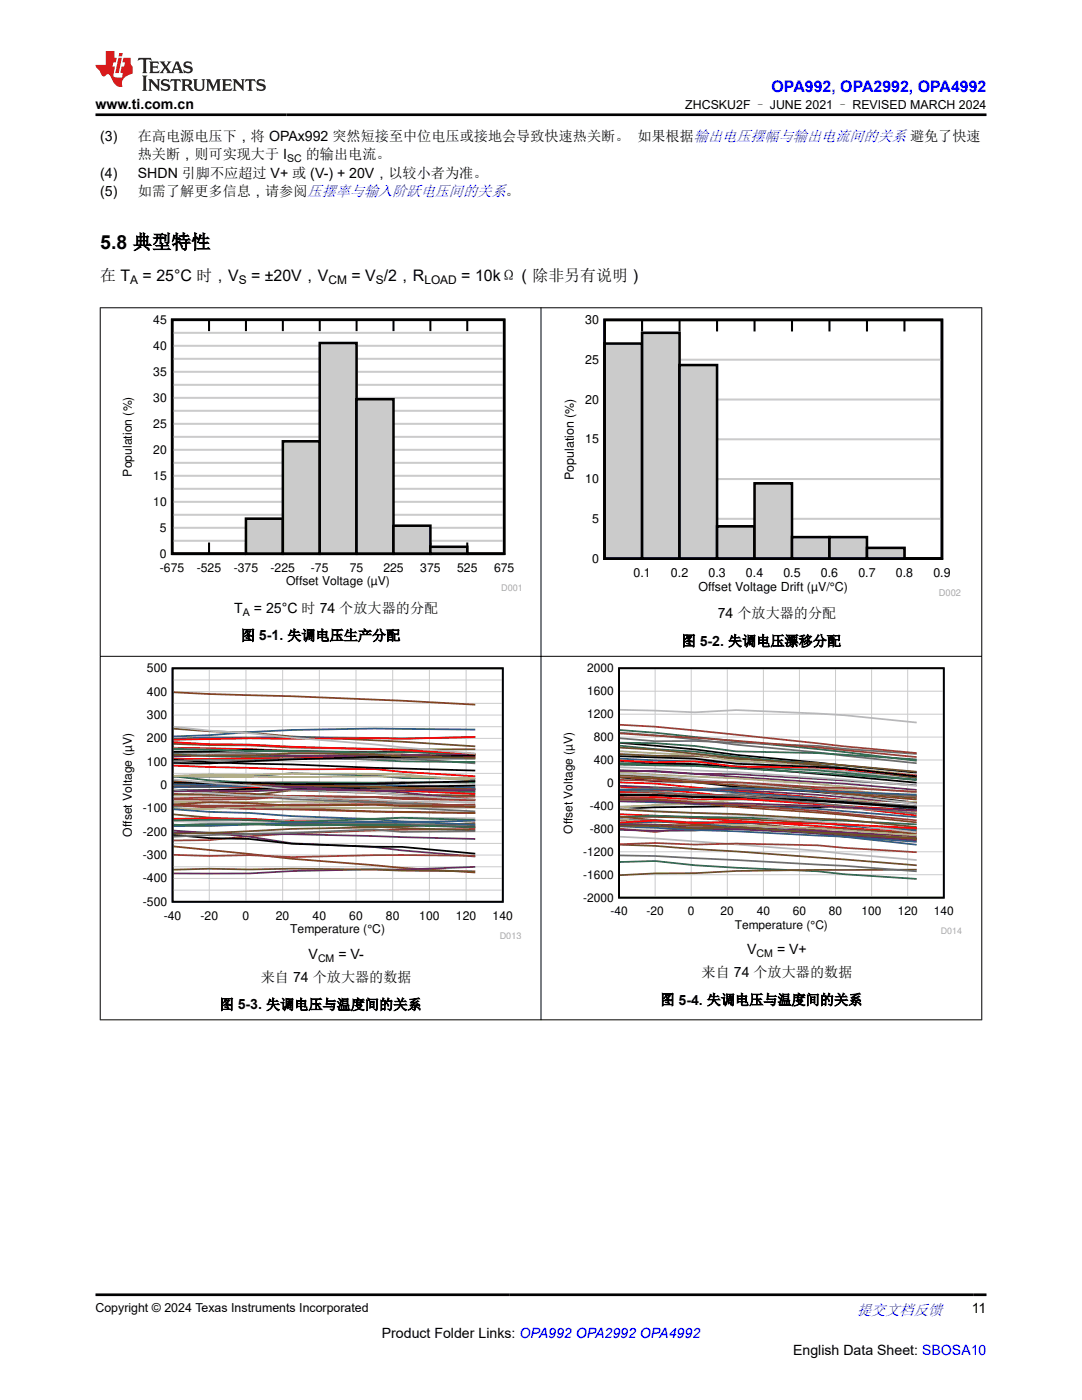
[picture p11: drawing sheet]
<svg xmlns="http://www.w3.org/2000/svg" width="216mm" height="279mm" viewBox="0 0 216 279" stroke-linecap="round" stroke-linejoin="round" font-family="sans-serif">
<defs><g id="words">
<text font-size="3.9" x="20" y="49.6">5.8 典型特性</text>
<text font-size="3.2" fill="#00f" x="154" y="18.3">OPA992, OPA2992, OPA4992</text>
<g font-size="3.2">
<text x="20" y="56.1">在 T</text>
<text x="28.5" y="56.1">= 25°C 时，V</text>
<text x="50.1" y="56.1">= ±20V，V</text>
<text x="70.1" y="56.1">= V /2，R</text>
<text x="92" y="56.1">= 10kΩ（除非另有说明）</text>
</g>
<text font-size="3" fill="#00f" x="171" y="262.4">提交文档反馈</text>
<g font-size="2.8">
<text x="19" y="21.7">www.ti.com.cn</text>
<text x="20" y="28.1">(3)</text>
<text x="27.5" y="28.1">在高电源电压下，将 OPAx992 突然短接至中位电压或接地会导致快速热关断。 如果根据输出电压摆幅与输出电流间的关系 避免了快速</text>
<text x="20" y="35.4">(4)</text>
<text x="27.5" y="31.8">热关断，则可实现大于 I</text>
<text x="27.5" y="35.4">SHDN 引脚不应超过 V+ 或 (V-) + 20V，以较小者为准。</text>
<text x="61" y="31.8">的输出电流。</text>
<text x="20" y="39.1">(5)</text>
<text x="27.5" y="39.1">如需了解更多信息，请参阅压摆率与输入阶跃电压间的关系。</text>
<text x="46.7" y="122.3">T</text>
<text x="50.7" y="122.3">= 25°C 时 74 个放大器的分配</text>
<text x="143.2" y="123.4">74 个放大器的分配</text>
<text x="48.1" y="127.8">图 5-1. 失调电压生产分配</text>
<text x="136" y="128.9">图 5-2. 失调电压漂移分配</text>
<text x="61.6" y="191.4">V</text>
<text x="67.5" y="191.4">= V-</text>
<text x="149.1" y="190.5">V</text>
<text x="155" y="190.5">= V+</text>
<text x="52" y="195.9">来自 74 个放大器的数据</text>
<text x="140" y="195">来自 74 个放大器的数据</text>
<text x="43.8" y="201.4">图 5-3. 失调电压与温度间的关系</text>
<text x="131.8" y="200.5">图 5-4. 失调电压与温度间的关系</text>
<text x="193.9" y="262.1">11</text>
<text x="76.2" y="266.9">Product Folder Links: OPA992 OPA2992 OPA4992</text>
<text x="158.3" y="270.3">English Data Sheet: SBOSA10</text>
</g>
<g font-size="2.5">
<text x="136.7" y="21.8">ZHCSKU2F – JUNE 2021 – REVISED MARCH 2024</text>
<text x="116.8" y="64.7">30</text>
<text x="116.8" y="72.6">25</text>
<text x="116.8" y="80.5">20</text>
<text x="116.8" y="88.5">15</text>
<text x="114.5" y="95.8" transform="rotate(-90 114.5 95.8)">Population (%)</text>
<text x="116.8" y="96.4">10</text>
<text x="118.2" y="104.4">5</text>
<text x="118.2" y="112.3">0</text>
<text x="126.4" y="115.1">0.1</text>
<text x="133.9" y="115.1">0.2</text>
<text x="139.4" y="117.9">Offset Voltage Drift (µV/°C)</text>
<text x="141.4" y="115.1">0.3</text>
<text x="148.8" y="115.1">0.4</text>
<text x="156.3" y="115.1">0.5</text>
<text x="163.8" y="115.1">0.6</text>
<text x="171.3" y="115.1">0.7</text>
<text x="178.8" y="115.1">0.8</text>
<text x="186.2" y="115.1">0.9</text>
<text x="19" y="261.8">Copyright © 2024 Texas Instruments Incorporated</text>
</g>
<g font-size="2.4">
<text x="26" y="56.7">A</text>
<text x="47.6" y="56.7">S</text>
<text x="65.5" y="56.7">CM</text>
<text x="75" y="56.7">S</text>
<text x="84.7" y="56.7">LOAD</text>
<text x="30.6" y="64.6">45</text>
<text x="30.6" y="69.8">40</text>
<text x="30.6" y="75">35</text>
<text x="30.6" y="80.2">30</text>
<text x="30.6" y="85.4">25</text>
<text x="26.3" y="95.1" transform="rotate(-90 26.3 95.1)">Population (%)</text>
<text x="30.6" y="95.7">15</text>
<text x="30.6" y="90.6">20</text>
<text x="30.6" y="100.9">10</text>
<text x="31.9" y="106.1">5</text>
<text x="31.9" y="111.3">0</text>
<text x="31.9" y="114.1">-675</text>
<text x="39.3" y="114.1">-525</text>
<text x="46.6" y="114.1">-375</text>
<text x="54" y="114.1">-225</text>
<text x="57.1" y="116.8">Offset Voltage (µV)</text>
<text x="62" y="114.1">-75</text>
<text x="69.8" y="114.1">75</text>
<text x="76.5" y="114.1">225</text>
<text x="83.8" y="114.1">375</text>
<text x="91.2" y="114.1">525</text>
<text x="98.6" y="114.1">675</text>
<text x="29.3" y="134.2">500</text>
<text x="117.2" y="134.1">2000</text>
<text x="29.3" y="143.5">300</text>
<text x="29.3" y="138.8">400</text>
<text x="117.2" y="143.3">1200</text>
<text x="117.2" y="138.7">1600</text>
<text x="29.3" y="148.2">200</text>
<text x="118.5" y="147.9">800</text>
<text x="29.3" y="152.8">100</text>
<text x="118.5" y="152.5">400</text>
<text x="32" y="157.5">0</text>
<text x="117.7" y="161.6">-400</text>
<text x="121.1" y="157">0</text>
<text x="26.3" y="167" transform="rotate(-90 26.3 167)">Offset Voltage (µV)</text>
<text x="28.5" y="166.8">-200</text>
<text x="28.5" y="162.1">-100</text>
<text x="114.2" y="166.4" transform="rotate(-90 114.2 166.4)">Offset Voltage (µV)</text>
<text x="117.7" y="166.2">-800</text>
<text x="28.5" y="171.4">-300</text>
<text x="116.4" y="170.8">-1200</text>
<text x="28.5" y="176.1">-400</text>
<text x="116.4" y="175.4">-1600</text>
<text x="116.4" y="179.9">-2000</text>
<text x="28.5" y="180.8">-500</text>
<text x="32.7" y="183.5">-40</text>
<text x="40" y="183.5">-20</text>
<text x="48.4" y="183.5">0</text>
<text x="55" y="183.5">20</text>
<text x="62.4" y="183.5">40</text>
<text x="69.7" y="183.5">60</text>
<text x="77" y="183.5">80</text>
<text x="83.7" y="183.5">100</text>
<text x="91" y="183.5">120</text>
<text x="98.3" y="183.5">140</text>
<text x="121.8" y="182.6">-40</text>
<text x="129" y="182.6">-20</text>
<text x="137.3" y="182.6">0</text>
<text x="143.8" y="182.6">20</text>
<text x="146.6" y="185.3">Temperature (°C)</text>
<text x="151" y="182.6">40</text>
<text x="158.2" y="182.6">60</text>
<text x="165.4" y="182.6">80</text>
<text x="171.9" y="182.6">100</text>
<text x="179.1" y="182.6">120</text>
<text x="186.3" y="182.6">140</text>
<text x="57.9" y="186.3">Temperature (°C)</text>
</g>
<g font-size="2.1">
<text x="57.3" y="32.3">SC</text>
<text x="48.5" y="122.8">A</text>
<text x="63.5" y="192">CM</text>
<text x="151" y="191">CM</text>
</g>
<text font-size="1.9" fill="#a8a8a8" x="187.3" y="119">D002</text>
<g font-size="1.8" fill="#a8a8a8">
<text x="100" y="117.9">D001</text>
<text x="99.7" y="187.3">D013</text>
<text x="187.7" y="186.4">D014</text>
</g>
</g></defs>
<path d="M34.4 63.8h66.2v46.7h-66.2zM34.4 110.5h7.3zM41.7 110.5h7.4z" fill="none" stroke="#000" stroke-width=".5"/>
<g fill="none" stroke="#000" stroke-width=".4">
<path d="M41.7 63.8v2.3M49.1 63.8v2.3M56.4 63.8v2.3M63.8 63.8v2.3M71.2 63.8v2.3M78.5 63.8v2.3M85.9 63.8v2.3M93.2 63.8v2.3M41.7 108.3v2.2M49.1 108.3v2.2M56.4 108.3v2.2M63.8 108.3v2.2"/>
<path d="M71.2 108.3v2.2M78.5 108.3v2.2M85.9 108.3v2.2M93.2 108.3v2.2"/>
</g>
<g fill="none" stroke="#cbcbcb" stroke-width=".4">
<path d="M34.4 79.4h66.2M34.4 76.8h66.2M34.4 74.2h66.2M34.4 71.6h66.2M34.4 69h66.2M34.4 66.4h66.2M34.4 97.6h66.2M34.4 95h66.2M34.4 92.4h66.2M34.4 89.8h66.2M34.4 87.2h66.2M34.4 84.6h66.2"/>
<path d="M34.4 82h66.2M34.4 107.9h66.2M34.4 105.3h66.2M34.4 102.7h66.2M34.4 100.2h66.2"/>
</g>
<path d="M34.4 110.5h14.7" fill="none" stroke="#cbcbcb" stroke-width=".2"/>
<path d="M49.1 103.5h7.4v7h-7.4z" fill-rule="evenodd" fill="#cbcbcb"/>
<path d="M49.1 103.5h7.3v7h-7.3z" fill="none" stroke="#000" stroke-width=".5"/>
<path d="M56.4 88.1h7.4v22.4h-7.4z" fill-rule="evenodd" fill="#cbcbcb"/>
<path d="M56.4 88.1h7.4v22.4h-7.4z" fill="none" stroke="#000" stroke-width=".5"/>
<path d="M63.8 68.5h7.4v42h-7.4z" fill-rule="evenodd" fill="#cbcbcb"/>
<path d="M63.8 68.5h7.4v42h-7.4z" fill="none" stroke="#000" stroke-width=".5"/>
<path d="M71.2 79.7h7.3v30.8h-7.3z" fill-rule="evenodd" fill="#cbcbcb"/>
<path d="M71.2 79.7h7.3v30.8h-7.3z" fill="none" stroke="#000" stroke-width=".5"/>
<path d="M78.5 104.9h7.4v5.6h-7.4z" fill-rule="evenodd" fill="#cbcbcb"/>
<path d="M78.5 104.9h7.4v5.6h-7.4z" fill="none" stroke="#000" stroke-width=".5"/>
<path d="M85.9 109.1h7.3v1.4h-7.3z" fill-rule="evenodd" fill="#cbcbcb"/>
<path d="M34.4 63.8h66.2v46.7h-66.2zM85.9 109.1h7.3v1.4h-7.3zM93.2 110.5h7.4z" fill="none" stroke="#000" stroke-width=".5"/>
<path d="M93.2 110.5h7.4" fill="none" stroke="#cbcbcb" stroke-width=".2"/>
<path d="M112.1 62.8h79.7v56.3h-79.7z" fill-rule="evenodd" fill="#fff"/>
<path d="M120.6 63.8h67.4v47.7h-67.4z" fill="none" stroke="#000" stroke-width=".51"/>
<g fill="none" stroke="#000" stroke-width=".41">
<path d="M128.1 63.8v2.3M135.6 63.8v2.3M143.1 63.8v2.3M150.6 63.8v2.3M158 63.8v2.3M165.5 63.8v2.3M173 63.8v2.3M180.5 63.8v2.3M128.1 109.2v2.3M135.6 109.2v2.3M143.1 109.2v2.3M150.6 109.2v2.3"/>
<path d="M158 109.2v2.3M165.5 109.2v2.3M173 109.2v2.3M180.5 109.2v2.3"/>
</g>
<path d="M120.6 79.7h67.4M120.6 71.8h67.4M120.6 95.6h67.4M120.6 87.7h67.4M120.6 103.5h67.4" fill="none" stroke="#cbcbcb" stroke-width=".41"/>
<path d="M120.6 68.6h7.5v42.9h-7.5z" fill-rule="evenodd" fill="#cbcbcb"/>
<path d="M120.6 68.6h7.5v42.9h-7.5z" fill="none" stroke="#000" stroke-width=".51"/>
<path d="M128.1 66.4h7.5v45.1h-7.5z" fill-rule="evenodd" fill="#cbcbcb"/>
<path d="M128.1 66.4h7.5v45.1h-7.5z" fill="none" stroke="#000" stroke-width=".51"/>
<path d="M135.6 72.9h7.5v38.6h-7.5z" fill-rule="evenodd" fill="#cbcbcb"/>
<path d="M135.6 72.9h7.5v38.6h-7.5z" fill="none" stroke="#000" stroke-width=".51"/>
<path d="M143.1 105h7.5v6.5h-7.5z" fill-rule="evenodd" fill="#cbcbcb"/>
<path d="M143.1 105h7.5v6.5h-7.5z" fill="none" stroke="#000" stroke-width=".51"/>
<path d="M150.6 96.5h7.4v15h-7.4z" fill-rule="evenodd" fill="#cbcbcb"/>
<path d="M150.6 96.5h7.4v15h-7.4z" fill="none" stroke="#000" stroke-width=".51"/>
<path d="M158 107.2h7.5v4.3h-7.5z" fill-rule="evenodd" fill="#cbcbcb"/>
<path d="M158 107.2h7.5v4.3h-7.5z" fill="none" stroke="#000" stroke-width=".51"/>
<path d="M165.5 107.2h7.5v4.3h-7.5z" fill-rule="evenodd" fill="#cbcbcb"/>
<path d="M165.5 107.2h7.5v4.3h-7.5z" fill="none" stroke="#000" stroke-width=".51"/>
<path d="M173 109.3h7.5v2.2h-7.5z" fill-rule="evenodd" fill="#cbcbcb"/>
<path d="M120.6 63.8h67.4v47.7h-67.4zM173 109.3h7.5v2.2h-7.5zM180.5 111.5h7.5z" fill="none" stroke="#000" stroke-width=".51"/>
<path d="M180.5 111.5h7.5" fill="none" stroke="#cbcbcb" stroke-width=".2"/>
<path d="M24 132.4h80v55h-80z" fill-rule="evenodd" fill="#fff"/>
<path d="M34.4 133.4h65.9v46.6h-65.9zM34.6 157l15.2-.5 8.4 .9 22-.4 14.6 .4M34.6 150h7.2l8-.4 8.4 .3 16.5 .2 5.5-.1 14.6 .6M34.6 151.6l7.2 .5 53 1.7M94.8 156.8a1582.1 1582.1 0 0 1-45 .6l-8 .3-7.2 .1M94.8 155.9a673.6 673.6 0 0 1-45 .3h-15.2M94.8 150.8l-14.6 .3h-5.5l-16.5 .5-16.4 .7h-7.2M34.6 166.6l7.2 .7 8 .1 8.4 1 16.5 .6h5.5l14.6 1.4" fill="none" stroke="#000" stroke-width=".35"/>
<g fill="none" stroke="#cbcbcb" stroke-width=".2">
<path d="M34.4 138h65.9M34.4 135.7h65.9M41.8 133.4v46.6M49.1 133.4v46.6M56.4 133.4v46.6M63.7 133.4v46.6M71 133.4v46.6M78.4 133.4v46.6M85.7 133.4v46.6M93 133.4v46.6M34.4 159h65.9M34.4 156.7h65.9"/>
<path d="M34.4 154.3h65.9M34.4 152h65.9M34.4 149.7h65.9M34.4 147.4h65.9M34.4 145h65.9M34.4 142.7h65.9M34.4 140.4h65.9M34.4 177.6h65.9M34.4 175.3h65.9M34.4 173h65.9M34.4 170.6h65.9M34.4 168.3h65.9"/>
<path d="M34.4 166h65.9M34.4 163.7h65.9M34.4 161.3h65.9"/>
</g>
<path d="M34.6 149.2l15.2 .3 30.4 1.1 14.6 .6M34.6 157l15.2 .1 24.9 .7h5.5l14.6 .6M34.6 152.8l23.6 .7h16.5l5.5 .5 14.6 .9M34.6 148.1l7.2 .4 8 .1 8.4 .4 22 .7 14.6 .7M94.8 150.9l-14.6-.1-5.5 .3-16.5 .2-23.6 .2M94.8 147.1l-14.6 .3-5.5-.1-16.5 .1-8.4-.1-15.2 .3M34.6 163.4l7.2-.1 8 .1 8.4 .5 22 .3 14.6 1" fill="none" stroke="#f00" stroke-width=".35"/>
<path d="M34.6 156l15.2 .4h8.4l36.6 1.1M34.6 155.6l23.6 2 16.5 .6 20.1 1.4M34.6 157.6l7.2 .7 8 .5 24.9 .8 5.5 .4 14.6 .1M34.6 145l7.2 .8 8 .5 8.4 .9 36.6 3.2M94.8 151l-20.1 .1-24.9 .5-8 .8-7.2 .4M34.6 163.9l15.2 .3 24.9-.2 20.1 .7M94.8 163.3l-14.6-.1-5.5 .2-16.5 .1-8.4 .8h-8l-7.2 .4" fill="none" stroke="#b8b8b8" stroke-width=".35"/>
<path d="M34.6 156.7l7.2-.1 16.4 .7 16.5 .2 20.1 .9M34.6 157.1l15.2-.2a560.8 560.8 0 0 1 45 .2M94.8 145.6a579 579 0 0 0-45 .5l-8 .6-7.2 .3M94.8 147.1l-14.6 .3-22-.3-16.4 .1-7.2 .2M34.6 163.4l15.2 .1 8.4 .8 22 .2 14.6 .6M34.6 161.5l7.2 .5 8 .2 8.4 .7 16.5 .6 5.5 .4 14.6 .7M94.8 163.8l-14.6 .3-5.5-.1-16.5 .2-16.4 .6-7.2 .1" fill="none" stroke="#295c75" stroke-width=".35"/>
<path d="M34.6 155h15.2l8.4-.7 16.5 .5 5.5 .5 14.6 .1M34.6 156l7.2 .2h53M34.6 150.5l15.2 .6 8.4-.1 22 .9 14.6 .2M34.6 154.9l7.2 .8 8 .5 8.4 .4 16.5 .4 20.1 1M34.6 149.5l15.2 .4h8.4l16.5 .3 5.5-.1 14.6 .4M34.6 164.7l7.2-.2h8l8.4 .2 16.5-.1 20.1 .5M94.8 163.7l-14.6-.5-22 .9-8.4-.5-15.2 .1" fill="none" stroke="#286b48" stroke-width=".35"/>
<path d="M34.6 158.4l15.2 .5 24.9 .2 20.1 .5M34.6 159.3l23.6-.3 16.5 .1 5.5 .4 14.6 .2M94.8 159l-14.6 .2-22-.4-8.4 .7-15.2 .1M34.6 170.6l7.2 .2 8-.1 8.4 .4 16.5-.4 20.1 .1M94.8 165.4a671 671 0 0 0-45 1.5l-8 .8h-7.2M94.8 160.6l-14.6 .2-5.5-.3-32.9 .3-7.2-.1 7.2 .5 8 .3 45 .8" fill="none" stroke="#9d3939" stroke-width=".35"/>
<path d="M34.6 155.7l7.2 .6 38.4 1.8 14.6 1.6M94.8 157.5l-14.6-.1-5.5-.2-16.5-.3-8.4 .7-15.2 .1M94.8 150.6l-14.6 .1-5.5 .2-32.9-.2-7.2 .3M94.8 157.7l-20.1 .1-16.5-.2-8.4 .3-8-.1-7.2 .1M34.6 166.1l23.6 .4 36.6 .9M34.6 165.8l15.2 1.2 8.4 1.3 16.5 .7 5.5 .7 14.6 1.2M94.8 173l-14.6 .6-5.5-.1-16.5 .3-8.4 .5h-15.2" fill="none" stroke="#68275f" stroke-width=".35"/>
<path d="M34.6 158.6l15.2 .2 8.4-1.1 16.5 .6 5.5 .3 14.6 .2M34.6 145.4l7.2 .5 8 .3 8.4 .8 22 1 14.6 1M34.6 148.5l7.2 .2 8 .1 8.4 .4 22 .4 14.6-.1M34.6 150.7l15.2 .1 8.4-.5 16.5 .3 5.5 .4 14.6 .2M34.6 162.5a1021.5 1021.5 0 0 0 60.2 3.2M34.6 173.6l7.2-.2 8 .1 8.4-.1 36.6 .5M94.8 164.3l-14.6 .6-22 .5-16.4 .9-7.2 .1" fill="none" stroke="#6b5028" stroke-width=".35"/>
<path d="M34.6 138.2l15.2 .5a1539 1539 0 0 1 45 1.9M34.6 157.6l7.2 .6 8 .2 24.9 1.5 5.5 .1 14.6 1M34.6 155.9a1079.7 1079.7 0 0 0 40.1 1.1l20.1 .5M34.6 168.9l23.6 2.5 22 1.8 14.6 .9M34.6 160.6l7.2 .3 8 .1a1000 1000 0 0 0 45 1.3M34.6 160.5l7.2-.4 8 .2 8.4 .5 16.5-.2 20.1 .5" fill="none" stroke="#83461f" stroke-width=".35"/>
<path d="M34.6 149.3l15.2 .6a665.8 665.8 0 0 1 45 1.5M34.6 157.9l23.6-.2 16.5-.2 20.1 .5M34.6 154.8l7.2-.2 8 .1 8.4-.3h16.5l5.5 .1 14.6 1.3M34.6 154.9l45.6 .1 14.6 .3M34.6 160.1l23.6-.1 16.5 .1 5.5 .4 14.6 .2M94.8 161.1l-20.1 .2-24.9-.3-8 .5-7.2-.1" fill="none" stroke="#b1ae67" stroke-width=".35"/>
<path d="M34.6 150.3l7.2-.1 8 .1 8.4 .5 16.5 .3 20.1 1.2M34.6 157.6a567.6 567.6 0 0 0 45.6 2.7l14.6 .6M94.8 151.4h-36.6l-8.4 .3-8-.1-7.2 .3M34.6 161l7.2-.2h8l8.4 .5 22-.1 14.6 .7M34.6 164.6l7.2 .2 8-.4 8.4 .2 16.5-.4 20.1 .6M94.8 165.9l-14.6 .1-5.5-.5-40.1 1.5" fill="none" stroke="#6c6c6c" stroke-width=".35"/>
<path d="M111.9 132.4h80.1v54h-80.1z" fill-rule="evenodd" fill="#fff"/>
<path d="M123.5 133.4h64.8v45.7h-64.8zM123.7 155.1l7 .8 7.9 .2 8.3 .9 16.2 1.1 19.8 2.1M123.7 148.3l14.9 1.3 8.3 1 36 3.6M123.7 158.8l7-.1 7.9 .3h8.3l21.6 1.1 14.4 1M123.7 158.6l7 .1 7.9 .4h8.3l16.2 .8 19.8 1.3M123.7 151.8l7 .5 7.9 .2 8.3 .6 36 3.1M123.7 150.9l14.9 .5 8.3 1 21.6 .9 14.4 1.6M123.7 161.4a635.3 635.3 0 0 1 39.4-.3h5.4l14.4 .4" fill="none" stroke="#000" stroke-width=".34"/>
<g fill="none" stroke="#cbcbcb" stroke-width=".2">
<path d="M123.5 137.9h64.8M130.7 133.4v45.8M137.9 133.4v45.8M145.1 133.4v45.8M152.3 133.4v45.8M159.5 133.4v45.8M166.7 133.4v45.8M173.9 133.4v45.8M181.1 133.4v45.8M123.5 156.3h64.8M123.5 151.7h64.8M123.5 147.1h64.8"/>
<path d="M123.5 142.5h64.8M123.5 174.6h64.8M123.5 170h64.8M123.5 165.4h64.8M123.5 160.8h64.8"/>
</g>
<path d="M123.7 156.1l7 .3 16.2 1.5 21.6 1.7 14.4 1.7M123.7 158.1l7-.3a310.6 310.6 0 0 1 37.8 .2l14.4 .9M123.7 157l14.9 1.2 8.3 .8 16.2 1.4 19.8 2.3M123.7 159.2l7-.1 7.9 .5 8.3-.2 36 2.4M123.7 151.8l7 .3 7.9-.2 8.3 1.1 16.2 .2 19.8 1.6M123.7 162.5l14.9 .8 44.3 2.8M123.7 164.2l7-.4 7.9 .4a522.5 522.5 0 0 1 44.3 1.1" fill="none" stroke="#f00" stroke-width=".34"/>
<path d="M123.7 150.4l14.9 .9 8.3 .9 16.2 1.3 19.8 1.9M123.7 153.1a870.3 870.3 0 0 1 59.2 3.7M123.7 154.4l7 .3 7.9 .8a665 665 0 0 1 44.3 5M123.7 141.7l14.9 .5 8.3-.5 16.2 .7 5.4 .3 14.4 1.5M123.7 167l7 .3 32.4 2.5 19.8 1.8M123.7 163.5l7 .2 7.9 .7 8.3 .2 36 3.1M123.7 161.3l14.9 1a522.6 522.6 0 0 1 44.3 3.8" fill="none" stroke="#b8b8b8" stroke-width=".34"/>
<path d="M123.7 151.4l7 .3a343.8 343.8 0 0 1 37.8 2.3l14.4 .7M123.7 159.9l14.9 .6 8.3 .1 16.2 .8 19.8 1.7M123.7 156.9a785.8 785.8 0 0 1 59.2 4.5M123.7 157.6l14.9 .1 8.3-.4 36 1.3M123.7 163.5l7 .2 7.9 .5 8.3 .9 16.2 1.3 19.8 2.2M123.7 164.2l7-.2h7.9l8.3 .3 16.2-.2 5.4 .7 14.4 1M123.7 164.9l14.9 .8a1193.8 1193.8 0 0 1 44.3 2.3" fill="none" stroke="#295c75" stroke-width=".34"/>
<path d="M123.7 145.7l7 .5 7.9 .9a1086.8 1086.8 0 0 1 44.3 4.7M123.7 152.3a630.3 630.3 0 0 1 44.8 1.9l14.4 1.5M123.7 148.8l7 .7 7.9 .5 8.3 1 16.2 1.6 19.8 2.7M123.7 148.2l7 .1 7.9 .6 8.3 1.1 16.2 .3 19.8 1.3M123.7 152.6l14.9 .3 44.3 2.7M123.7 172l7-.2 7.9 .9 24.5 1.2 5.4 .6 14.4 .9M123.7 163l7-.2 7.9 .2a1052.6 1052.6 0 0 1 44.3 1.5" fill="none" stroke="#286b48" stroke-width=".34"/>
<path d="M123.7 158l7 .2 7.9 .6h8.3l36 2.2M123.7 146.4a1107.1 1107.1 0 0 1 59.2 4.7M123.7 155.6l14.9 .5h8.3l16.2 1 19.8 .9M123.7 159.1l14.9 1a933.5 933.5 0 0 1 44.3 3.6M123.7 144.6l7 .4 7.9 .8 29.9 3.2 14.4 1.3M123.7 165.4l7 .6 7.9-.9a860.9 860.9 0 0 1 44.3 1M123.7 168.5l7-.3 7.9 .4 8.3-.2 16.2 .3 5.4 .5 14.4 .9" fill="none" stroke="#9d3939" stroke-width=".34"/>
<path d="M123.7 153.7l14.9 .7 29.9 2 14.4 1.2M123.7 153.9h7l7.9 .5 8.3 .1 36 2.2M123.7 156.8l14.9 .7a573.7 573.7 0 0 1 44.3 2.8M123.7 159.9h7l7.9 .5 8.3-.1 16.2 .6 19.8 .9M123.7 164.7h7l7.9 .7 8.3 .1 16.2 .5 5.4 .6 14.4 .9M123.7 164.6l14.9 .5 24.5 1.2 19.8 1.5M123.7 165.6l7 .2h7.9l8.3-.6 16.2 .6 19.8 1.1" fill="none" stroke="#68275f" stroke-width=".34"/>
<path d="M123.7 154.7a2292.7 2292.7 0 0 1 59.2 4.6M123.7 150.5l7 .4h7.9l24.5 1.4 19.8 1.7M123.7 149.2l7 .4 16.2 1.7 16.2 1.3 5.4 .9 14.4 1.7M123.7 168.6l7 .2 16.2 1.1 36 2.8M123.7 161.5l7 .5 16.2 .5 21.6 1.1 14.4 1.5M123.7 164.8l7 .1 7.9 .4 8.3-.2 21.6 1.4 14.4 .7M182.9 173.6h-19.8l-16.2 .2-8.3 .5h-7.9l-7 .4" fill="none" stroke="#6b5028" stroke-width=".34"/>
<path d="M123.7 155.1l7 .3 52.2 4.2M123.7 159.5l7 .1 16.2 1.5 21.6 1.5 14.4 1.5M123.7 164.4l23.2 .6 16.2 .2 19.8 1.2M123.7 163.7l7 .2 52.2 3.5M123.7 163a712.8 712.8 0 0 1 59.2 2.5M123.7 163l7 .7 7.9 .6 8.3-.3 16.2 1.7 19.8 1.8" fill="none" stroke="#83461f" stroke-width=".34"/>
<path d="M123.7 155l14.9 .8a907.1 907.1 0 0 1 44.3 3.2M123.7 154.1l7 .5 16.2 .7 16.2 1.2 19.8 1.7M123.7 149.9l14.9 .7 8.3 1.3 16.2 .8 19.8 1.9M123.7 159.6l14.9 .1 8.3 .8 16.2 .4 5.4 .4 14.4 .8M123.7 163.6l14.9 .5 8.3 .6 16.2 .6 19.8 1.4M182.9 160.1l-19.8-.6-16.2 .1-8.3 .7-14.9 .8" fill="none" stroke="#b1ae67" stroke-width=".34"/>
<path d="M123.7 146.2l7 .5 16.2 1.9 16.2 1.5 19.8 2.2M123.7 147.3l7 .6h7.9l24.5 1 5.4 .5 14.4 1.1M123.7 158.5l7 .1 7.9 .4 8.3-.6 36 2.5M123.7 157.6l7-.3 7.9 .2 8.3-.2 16.2 .6 19.8 1M123.7 157.7l7 .3 7.9 .6 8.3 .3 16.2 1.4 19.8 2.1M123.7 170.7l7 .1 7.9 .5a1429.6 1429.6 0 0 1 44.3 2.6" fill="none" stroke="#6c6c6c" stroke-width=".34"/>
<path d="M19.9 61.4h176.1M20 61.4v142.2M107.9 61.4v142.2M195.9 61.4v142.2M19.9 131h176.1M19.9 203.5h176.1" fill="none" stroke="#000" stroke-width=".2"/>
<path d="M27.7 11.6l-.2 .5 .5-.2h.6v.1v2.2l-.2 .4h1l-.2-.4v-2.2v-.1h.5l.5 .2-.1-.5zM29.8 12.3l.2 .4v1.5l-.2 .4h1.9l.1-.6a1.08 1.08 0 0 1-1.3 .2v-.7h.6l.4 .2v-.7l-.4 .2h-.6v-.5l.2-.2a1 1 0 0 1 1 .3l-.1-.5zM31.8 12.3l1 1.1-1 1.2h.9l-.2-.2 .4-.8 .5 .8-.2 .2h1.6l-.2-.2 .1-.5h1l.1 .5-.1 .2h.9l-.2-.3-.8-2h-.5l-1 2.2-.8-1.1 .9-1.1h-.8l.2 .2-.5 .6-.3-.6 .1-.2zM35.2 12.7l.4 1h-.8zM36.8 12.4a.65 .65 0 0 0-.2 .7 .65 .65 0 0 0 .6 .5l.7 .1 .1 .3a.79 .79 0 0 1-.7 .4 .79 .79 0 0 1-.7-.5l.1 .7 .2-.1a.93 .93 0 0 0 1.1 .1 .93 .93 0 0 0 .4-1 1.46 1.46 0 0 0-1.2-.6l-.1-.3a1.09 1.09 0 0 1 1.2 .2l-.2-.6-.1 .1-.6-.2zM28.4 15.1l.2 .4v2.2l-.2 .4h1l-.2-.4v-2.2l.2-.4zM29.6 15.8l.2 .4v1.5l-.2 .4h.8l-.3-.4v-1.3l1.7 1.8v-2l.2-.4h-.8l.2 .2 .1 1.1-1.2-1.3zM32.3 15.9a.65 .65 0 0 0-.2 .8 .65 .65 0 0 0 .7 .4l.6 .2 .1 .2a.79 .79 0 0 1-.7 .4 .79 .79 0 0 1-.7-.5l.1 .7 .2-.1a.93 .93 0 0 0 1.1 .1 .93 .93 0 0 0 .4-.9 1.46 1.46 0 0 0-1.2-.6l-.1-.4a1.09 1.09 0 0 1 1.2 .2l-.2-.6-.1 .1-.6-.1zM34.1 15.8l-.1 .6a.63 .63 0 0 1 .7-.3l.1 1.6-.3 .4h1l-.2-.4v-1.6a.66 .66 0 0 1 .8 .3l-.1-.6zM36.2 15.8l.2 .4v1.5l-.2 .4h.9l-.2-.2v-.7h.5l.1 .2a.79 .79 0 0 0 1.2 .6l-1-.9a.61 .61 0 0 0 .6-.6 .61 .61 0 0 0-.5-.7zM36.9 16.1h.2a.47 .47 0 0 1 .5 .1 .47 .47 0 0 1 .1 .5l-.2 .1-.6 .1zM38.5 15.8l.2 .2a2.27 2.27 0 0 0 .4 2 1.04 1.04 0 0 0 1.7-.7v-1.3l.2-.2h-.8l.2 .4v1.1a.6 .6 0 0 1-.6 .6 .6 .6 0 0 1-.6-.6v-1.1l.3-.4zM41.1 15.8l.2 .4v1.5l-.2 .4h.7l-.2-.4v-1.4l.9 1.9 .8-1.9v1.4l-.2 .4h1l-.3-.4v-1.5l.3-.4h-.8l-.7 1.5-.7-1.5zM44.3 15.8l.2 .4v1.5l-.2 .4h1.9l.1-.6a1.09 1.09 0 0 1-1.3 .2v-.7h.6l.4 .2v-.6l-.4 .2h-.6v-.6l.2-.1a1.01 1.01 0 0 1 1 .3l-.1-.6zM46.4 15.8l.3 .4v1.5l-.3 .4h.8l-.2-.4v-1.3l1.6 1.8v-2l.2-.4h-.7l.2 .2v1.1l-1.2-1.3zM49 15.8l-.1 .6a.63 .63 0 0 1 .8-.3v1.6l-.3 .4h1l-.2-.4v-1.6a.66 .66 0 0 1 .8 .3l-.1-.6zM51.4 15.9a.65 .65 0 0 0-.2 .8 .65 .65 0 0 0 .6 .4l.6 .2 .2 .2a.79 .79 0 0 1-.8 .4 .79 .79 0 0 1-.6-.5l.1 .7 .2-.1a.93 .93 0 0 0 1 .1 .93 .93 0 0 0 .5-.9 1.46 1.46 0 0 0-1.3-.6l-.1-.4a1.09 1.09 0 0 1 1.3 .2l-.2-.6-.2 .1-.5-.1z" fill="#231f20"/>
<path d="M21.1 10.2v2.8h-2.1l.1 .3 .9 1a.95 .95 0 0 0 .9 .9 .59 .59 0 0 1 .6-.4 .59 .59 0 0 1 .5 .4l.4 .7a1.59 1.59 0 0 0 2.1 1.4 1.61 1.61 0 0 1 1-2.3l1-.3-.1-1.5a1.59 1.59 0 0 1-.4-1.7h-1.4l-.2 .9h.5l-.1 .9h-.5l-.2 1v.2l.4 .1-.2 .9h-.6a.73 .73 0 0 1-1.1-.7l.3-1.5h-.5l.2-.9h.5l.2-.9h-.5v-1.3zM23.6 11.5l-.6 3.1h.7l.6-3.1zM23.8 10.6l-.1 .6h.7l.1-.6z" fill="#ed1c24"/>
<path d="M19 22.9h177.8M19 258.4h177.8" fill="none" stroke="#000" stroke-width=".53"/>
<use href="#words"/>
</svg>
